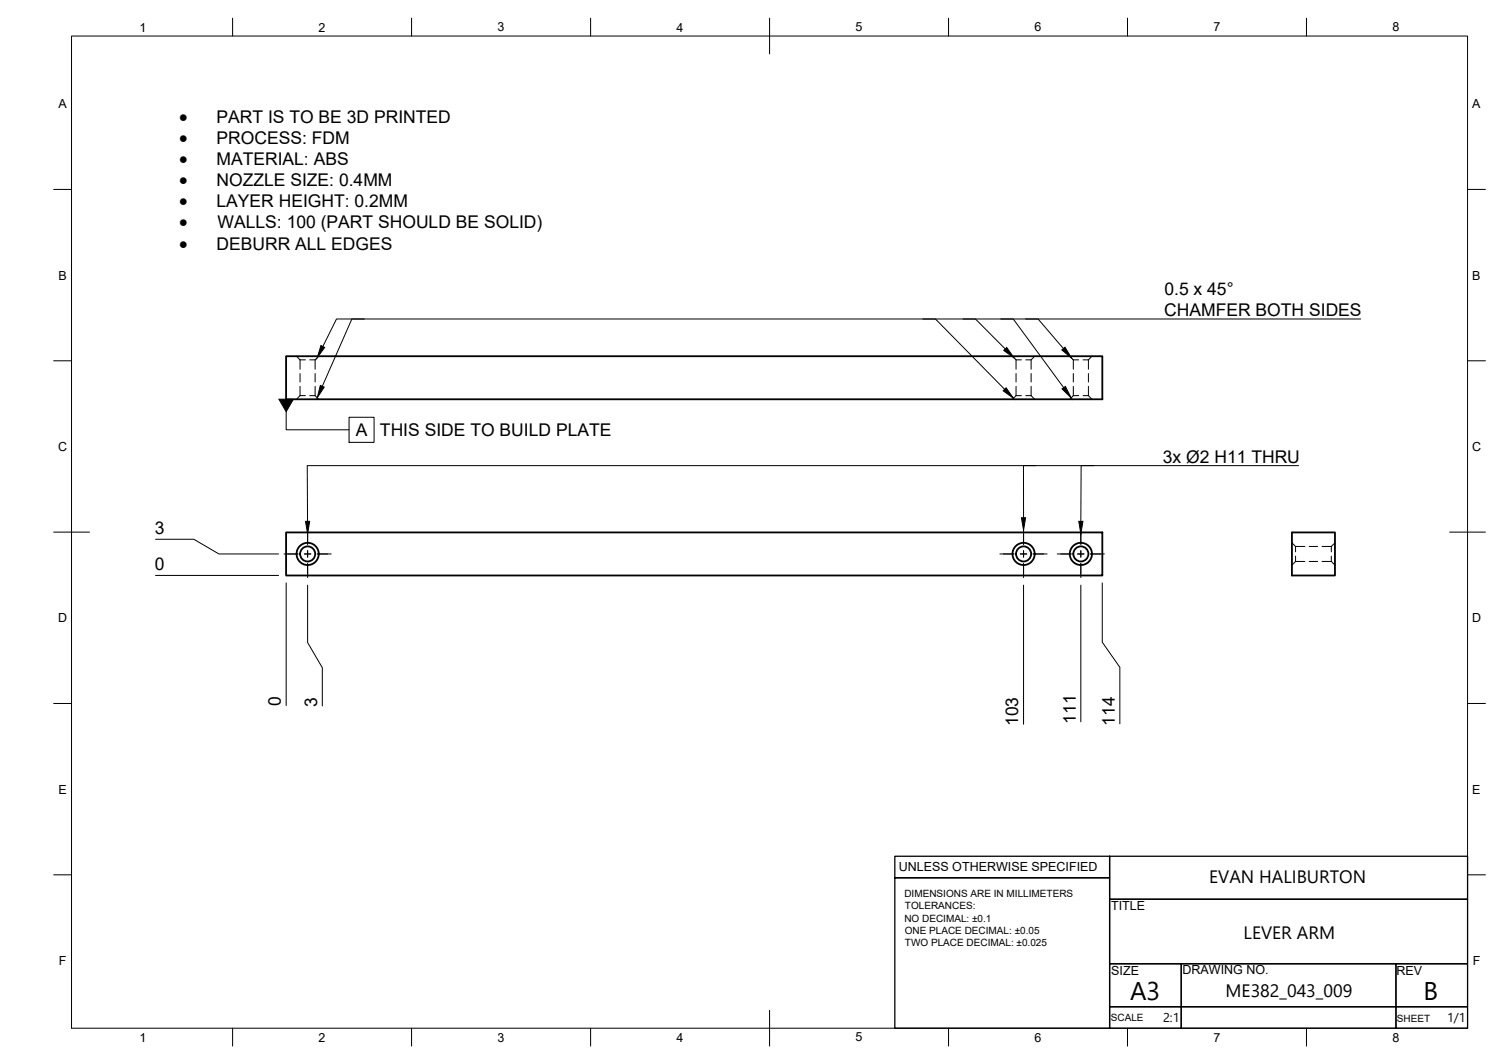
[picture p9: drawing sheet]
<svg xmlns="http://www.w3.org/2000/svg" width="420mm" height="297mm" viewBox="0 0 420 297" stroke-linecap="round" stroke-linejoin="round" font-family="sans-serif">
<defs><g id="words">
<g font-size="7.1">
<text x="315.7" y="279.3">A3</text>
<text x="397.7" y="279.2">B</text>
</g>
<g font-size="5.2">
<text x="50.1" y="34.3">·</text>
<text x="50.1" y="40.2">·</text>
<text x="50.1" y="46.1">·</text>
<text x="50.1" y="52">·</text>
<text x="50.1" y="57.9">·</text>
<text x="50.1" y="63.8">·</text>
<text x="50.1" y="69.7">·</text>
</g>
<g font-size="5">
<text x="337.8" y="246.4">EVAN HALIBURTON</text>
<text x="347.4" y="262.2">LEVER ARM</text>
<text x="342.4" y="278.3">ME382_043_009</text>
</g>
<g font-size="4.9">
<text x="60.5" y="34.3">PART IS TO BE 3D PRINTED</text>
<text x="60.5" y="40.2">PROCESS: FDM</text>
<text x="60.5" y="46.1">MATERIAL: ABS</text>
<text x="60.5" y="52">NOZZLE SIZE: 0.4MM</text>
<text x="60.5" y="57.9">LAYER HEIGHT: 0.2MM</text>
<text x="60.8" y="63.8">WALLS: 100 (PART SHOULD BE SOLID)</text>
<text x="60.5" y="69.7">DEBURR ALL EDGES</text>
<text x="325.3" y="82.5">0.5 x 45°</text>
<text x="325.2" y="88.4">CHAMFER BOTH SIDES</text>
<text x="99.4" y="121.7">A</text>
<text x="106.2" y="121.7">THIS SIDE TO BUILD PLATE</text>
<text x="324.8" y="129.3">3x Ø2 H11 THRU</text>
<text x="43.2" y="149.1">3</text>
<text x="43.3" y="159.2">0</text>
<text x="78.5" y="197.2" transform="rotate(-90 78.5 197.2)">0</text>
<text x="88.6" y="197.3" transform="rotate(-90 88.6 197.3)">3</text>
<text x="284.5" y="202.7" transform="rotate(-90 284.5 202.7)">103</text>
<text x="300.5" y="202" transform="rotate(-90 300.5 202)">111</text>
<text x="311.4" y="202.6" transform="rotate(-90 311.4 202.6)">114</text>
</g>
<g font-size="3.6">
<text x="324.9" y="285.4">2:1</text>
<text x="404.2" y="285.4">1/1</text>
</g>
<g font-size="3.5">
<text x="39" y="8.8">1</text>
<text x="89" y="8.8">2</text>
<text x="139" y="8.8">3</text>
<text x="189" y="8.8">4</text>
<text x="239" y="8.8">5</text>
<text x="289" y="8.8">6</text>
<text x="339" y="8.8">7</text>
<text x="389" y="8.8">8</text>
<text x="16.3" y="30.2">A</text>
<text x="411.3" y="30.2">A</text>
<text x="16.3" y="78">B</text>
<text x="411.3" y="78">B</text>
<text x="16.2" y="125.9">C</text>
<text x="411.2" y="125.9">C</text>
<text x="16.2" y="173.7">D</text>
<text x="411.2" y="173.7">D</text>
<text x="16.3" y="221.6">E</text>
<text x="411.3" y="221.6">E</text>
<text x="251.1" y="243.3">UNLESS OTHERWISE SPECIFIED</text>
<text x="310.4" y="254">TITLE</text>
<text x="16.4" y="269.4">F</text>
<text x="411.4" y="269.4">F</text>
<text x="310.4" y="272.1">SIZE</text>
<text x="330.4" y="272">DRAWING NO.</text>
<text x="390.1" y="272.1">REV</text>
<text x="39" y="290.8">1</text>
<text x="89" y="290.8">2</text>
<text x="139" y="290.8">3</text>
<text x="189" y="290.8">4</text>
<text x="239" y="290.8">5</text>
<text x="289" y="290.8">6</text>
<text x="339" y="290.8">7</text>
<text x="389" y="290.8">8</text>
</g>
<g font-size="2.8">
<text x="252.6" y="250.5">DIMENSIONS ARE IN MILLIMETERS</text>
<text x="252.6" y="257.3">NO DECIMAL: ±0.1</text>
<text x="252.8" y="253.9">TOLERANCES:</text>
<text x="252.7" y="260.6">ONE PLACE DECIMAL: ±0.05</text>
<text x="252.8" y="264">TWO PLACE DECIMAL: ±0.025</text>
<text x="310.3" y="285.2">SCALE</text>
<text x="390.2" y="285.3">SHEET</text>
</g>
</g></defs>
<!-- layer: Visible -->
<g fill="none" stroke="#000" stroke-width=".51">
<path d="M79.9 99.4h228.1v12.1h-228.1zM79.9 148.6h228.1v12.1h-228.1zM360.9 148.6h12v12.1h-12z"/>
<circle cx="85.9" cy="154.6" r="3.1"/>
<circle cx="85.9" cy="154.6" r="2.11"/>
<circle cx="286" cy="154.6" r="3.1"/>
<circle cx="286" cy="154.6" r="2.11"/>
<circle cx="302" cy="154.6" r="3.1"/>
<circle cx="302" cy="154.6" r="2.11"/>
</g>
<!-- layer: Hidden -->
<g fill="none" stroke="#000" stroke-width=".28">
<path d="M82.8 99.4l1 1.1M89 99.4l-1 1.1M282.9 99.4l.9 1.1M289.1 99.4l-1 1.1M298.9 99.4l.9 1.1M305.1 99.4l-1 1.1M83.8 110.5h1.5M83.8 100.5h1.5M83.8 110.5l-1 1M83.8 100.5v2.6M83.8 104.3v2.3M83.8 107.9v2.6"/>
<path d="M86.5 110.5h1.5M86.5 100.5h1.5M88 110.5l1 1M88 100.5v2.6M88 104.3v2.3M88 107.9v2.6M283.8 110.5h1.5M283.8 100.5h1.5M283.8 110.5l-.9 1M283.8 100.5v2.6M283.8 104.3v2.3M283.8 107.9v2.6"/>
<path d="M286.6 110.5h1.5M286.6 100.5h1.5M288.1 110.5l1 1M288.1 100.5v2.6M288.1 104.3v2.3M288.1 107.9v2.6M299.8 110.5h1.5M299.8 100.5h1.5M299.8 110.5l-.9 1M299.8 100.5v2.6M299.8 104.3v2.3M299.8 107.9v2.6"/>
<path d="M302.6 110.5h1.5M302.6 100.5h1.5M304.1 110.5l1 1M304.1 100.5v2.6M304.1 104.3v2.3M304.1 107.9v2.6M360.9 151.5l1 1.1M361.9 152.6v1.5M361.9 155.2v1.5M361.9 156.7l-1 1.1M361.9 156.7h2.6M361.9 152.6h2.6"/>
<path d="M365.7 156.7h2.4M365.7 152.6h2.4M369.3 156.7h2.6M369.3 152.6h2.6M371.9 155.2v1.5M371.9 152.6v1.5M371.9 156.7l1 1.1M372.9 151.5l-1 1.1"/>
</g>
<!-- layer: BORDER -->
<g fill="none" stroke="#000" stroke-width=".28">
<path d="M20 10.1h390v276.9h-390zM65 5.1v5M115 5.1v5M165 5.1v5M215 5.1v10M265 5.1v5M315 5.1v5M365 5.1v5M15 52.9h5M410 52.9h5M15 100.7h5M410 100.7h5"/>
<path d="M15 148.6h10M405 148.6h10M15 196.4h5M410 196.4h5M15 244.2h5M410 244.2h5M65 287v5M115 287v5M165 287v5M215 282.1v9.9M265 287v5M315 287v5"/>
<path d="M365 287v5"/>
</g>
<!-- layer: TITLEBLOCK -->
<path d="M250 239h60v6.1h-60zM310 239h100v12h-100zM250 245.1h60v41.9h-60zM310 251h100v18.1h-100zM310 269.1h20v12h-20zM330 269.1h60v12h-60zM390 269.1h20v12h-20zM310 281.1h20v5.9h-20zM330 281.1h60v5.9h-60zM390 281.1h20v5.9h-20z" fill="none" stroke="#000" stroke-width=".36"/>
<!-- layer: FD_Dimensions -->
<path d="M43.5 150.5h10.6l7.1 4.2h16.6M43.5 160.6h34.3M79.9 162.7v34.3M85.9 163.4v16l4.1 7v10.7M285.9 163.4v38.8M301.9 163.4v38.1M307.9 162.7v16.6l4.9 7v15.8" fill="none" stroke="#000" stroke-width=".28"/>
<!-- layer: Leaders -->
<path d="M89.7 96.5l1 .5-2.1 2.9zM281.2 97l2.1 2.9-2.9-2.1zM296.6 97.7l.9-.8 1.8 3.1zM89.5 107.6l1.1 .5-2 2.9zM281.1 108.3l2 2.9-2.9-2.1zM296.7 108.6l.9-.7 1.6 3.1zM85.3 145.5h1.2l-.6 3.5zM285.3 144.5h1.2l-.6 3.5zM301.4 145.5h1.1l-.6 3.5z" fill="#000" stroke="#000" stroke-width=".28"/>
<path d="M101.8 89.1h-3.5l-8.3 18.7M257.8 89.1h3.5l19.3 19.6M269 89.1h3.5l8.3 8.3M279.6 89.1h3.5l14.1 19.1M286.5 89.1h3.5l7.1 8.2M380.1 89.1h-286.1l-3.8 7.6M289.4 130h-3.5v14.5M305.5 130h-3.5l-.1 15.5M362.8 130h-277l.1 15.5" fill="none" stroke="#000" stroke-width=".28"/>
<!-- layer: Smart Centers -->
<g fill="none" stroke="#000" stroke-width=".28">
<path d="M79.3 154.7h3.9M85 154.7h1.8M85.9 148v4M85.9 153.7v1.8M85.9 157.3v3.9M88.6 154.7h3.9M279.3 154.7h4M285 154.7h1.8M285.9 148v4M285.9 153.7v1.8M285.9 157.3v3.9M288.6 154.7h3.9"/>
<path d="M295.3 154.7h4M301 154.7h1.8M301.9 148v4M301.9 153.7v1.8M301.9 157.3v3.9M304.6 154.7h3.9"/>
</g>
<path d="M79.9 114.9v5.1h17.6M97.5 116.5h7v7h-7z" fill="none" stroke="#000" stroke-width=".28"/>
<path d="M77.9 111.4h4.1l-2.1 3.5z" fill="#000" stroke="#000" stroke-width=".28"/>
<use href="#words"/>
</svg>
